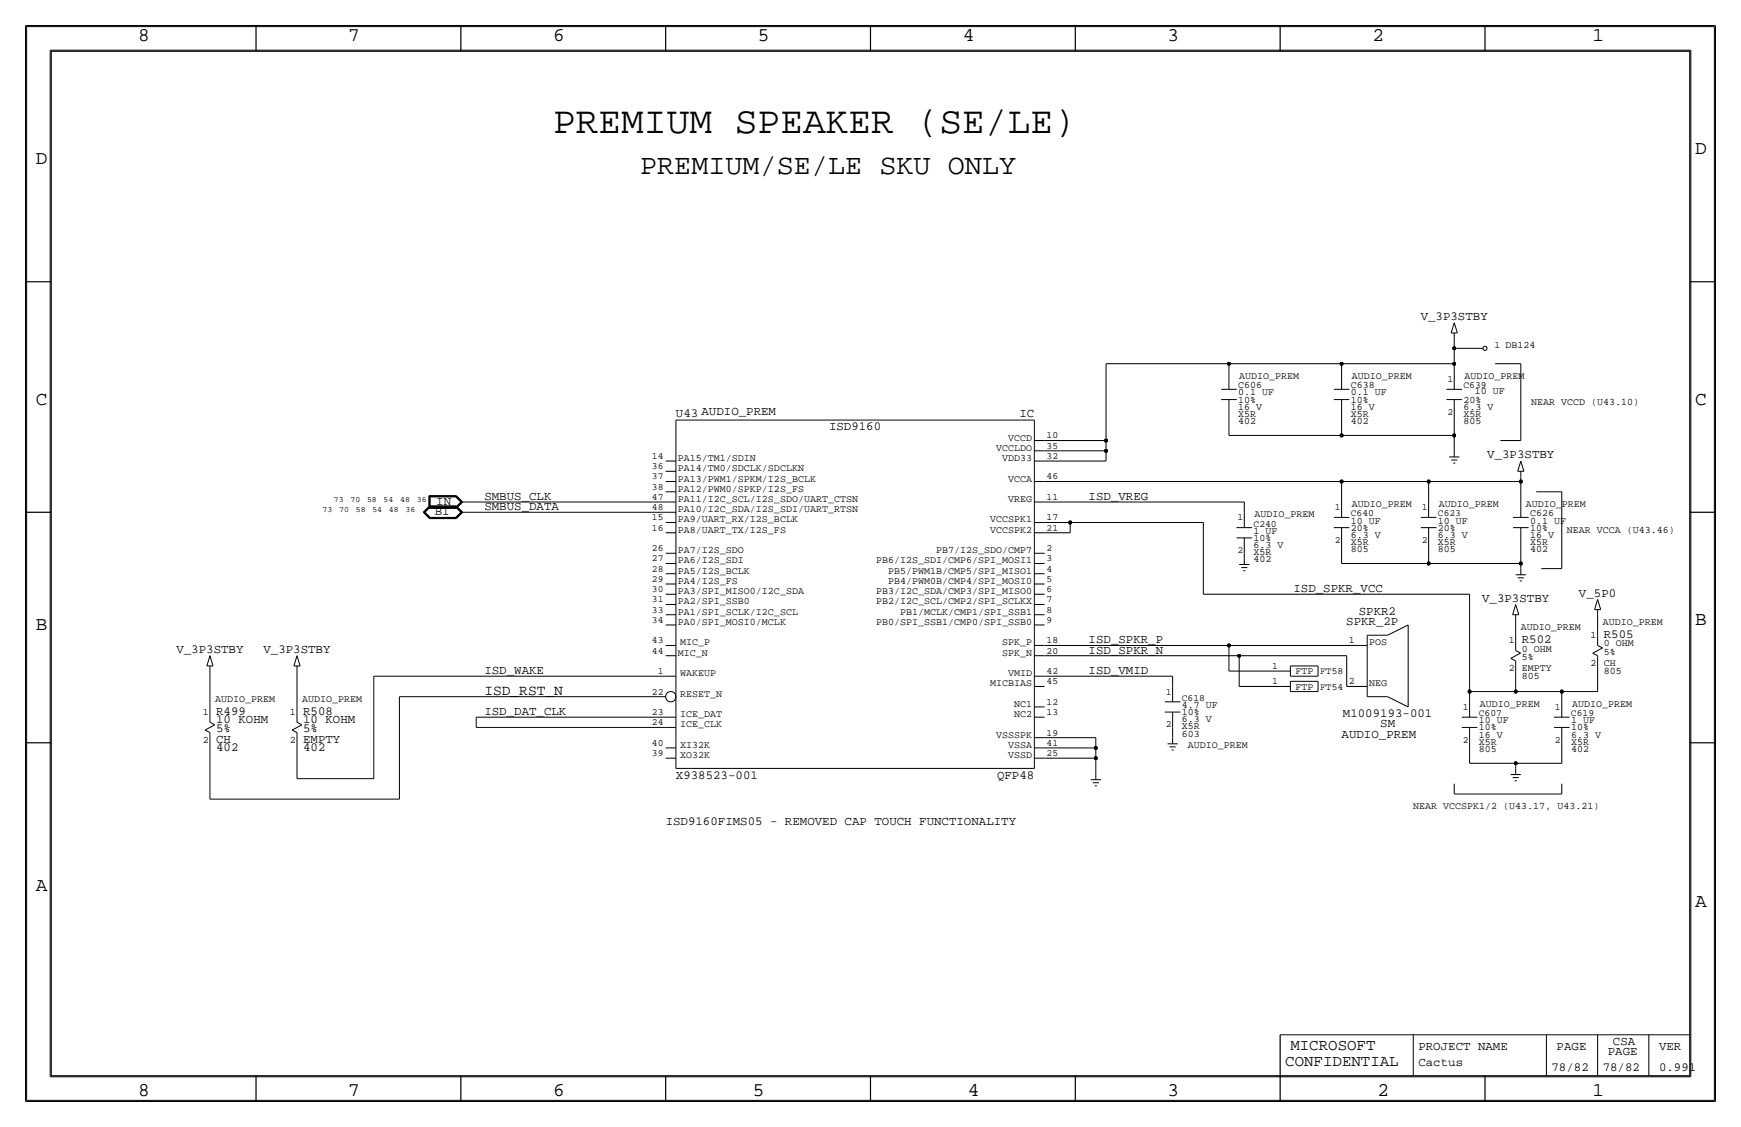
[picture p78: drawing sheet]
<svg xmlns="http://www.w3.org/2000/svg" width="432mm" height="279mm" viewBox="0 0 432 279" stroke-linecap="round" stroke-linejoin="round" font-family="sans-serif">
<defs><g id="words">
<text font-size="9.4" x="137.2" y="33">PREMIUM SPEAKER (SE/LE)</text>
<text font-size="7.1" x="158.7" y="43.2">PREMIUM/SE/LE SKU ONLY</text>
<g font-size="4.8">
<text x="34.3" y="10.2">8</text>
<text x="86.4" y="10.2">7</text>
<text x="137.2" y="10.2">6</text>
<text x="188" y="10.2">5</text>
<text x="238.8" y="10.2">4</text>
<text x="289.6" y="10.2">3</text>
<text x="340.4" y="10.2">2</text>
<text x="395" y="10.2">1</text>
<text x="8.9" y="40.6">D</text>
<text x="420.4" y="38.1">D</text>
<text x="8.9" y="100.3">C</text>
<text x="420.4" y="100.3">C</text>
<text x="420.4" y="154.9">B</text>
<text x="8.9" y="156.2">B</text>
<text x="8.9" y="221">A</text>
<text x="420.4" y="224.8">A</text>
<text x="34.3" y="271.8">8</text>
<text x="86.4" y="271.8">7</text>
<text x="137.2" y="271.8">6</text>
<text x="186.7" y="271.8">5</text>
<text x="240" y="271.8">4</text>
<text x="289.6" y="271.8">3</text>
<text x="341.6" y="271.8">2</text>
<text x="395" y="271.8">1</text>
</g>
<g font-size="3.9">
<text x="320" y="260.3">MICROSOFT</text>
<text x="318.8" y="264.2">CONFIDENTIAL</text>
</g>
<text font-size="3.6" x="120.1" y="172.2">ISD_RST_N</text>
<g font-size="3.1">
<text x="352.4" y="79.3">V_3P3STBY</text>
<text x="167.6" y="103.4">U43 AUDIO_PREM</text>
<text x="205.6" y="106.7">ISD9160</text>
<text x="252.8" y="103.4">IC</text>
<text x="368.9" y="113.6">V_3P3STBY</text>
<text x="108.2" y="125.2">IN</text>
<text x="120.1" y="124">SMBUS_CLK</text>
<text x="270" y="124">ISD_VREG</text>
<text x="107.8" y="127.8">BI</text>
<text x="120.1" y="126.5">SMBUS_DATA</text>
<text x="320.8" y="146.8">ISD_SPKR_VCC</text>
<text x="367.6" y="149.2">V_3P3STBY</text>
<text x="391.6" y="147.9">V_5P0</text>
<text x="333.9" y="154.9">SPKR_2P</text>
<text x="337" y="152.4">SPKR2</text>
<text x="43.7" y="161.9">V_3P3STBY</text>
<text x="65.3" y="161.9">V_3P3STBY</text>
<text x="270" y="159.5">ISD_SPKR_P</text>
<text x="377.4" y="159.5">R502</text>
<text x="397.8" y="158.2">R505</text>
<text x="120.1" y="167.1">ISD_WAKE</text>
<text x="270" y="162.1">ISD_SPKR_N</text>
<text x="270" y="167.1">ISD_VMID</text>
<text x="53.6" y="177.3">R499</text>
<text x="53.6" y="179.3">10 KOHM</text>
<text x="75.2" y="179.3">10 KOHM</text>
<text x="75.2" y="177.3">R508</text>
<text x="120.1" y="177.3">ISD_DAT_CLK</text>
<text x="333.1" y="177.8">M1009193-001</text>
<text x="53.6" y="181.4">5%</text>
<text x="53.6" y="184.2">CH</text>
<text x="75.2" y="184.1">EMPTY</text>
<text x="75.2" y="181.4">5%</text>
<text x="332.7" y="182.9">AUDIO_PREM</text>
<text x="342.3" y="180.3">SM</text>
<text x="53.6" y="186.2">402</text>
<text x="75.2" y="186.2">402</text>
<text x="167.6" y="193">X938523-001</text>
<text x="247.3" y="193">QFP48</text>
<text x="165.1" y="204.5">ISD9160FIMS05 - REMOVED CAP TOUCH FUNCTIONALITY</text>
<text x="351.8" y="260.3">PROJECT NAME</text>
<text x="386.1" y="260.3">PAGE</text>
<text x="398.8" y="261.6">PAGE</text>
<text x="400.1" y="259.1">CSA</text>
<text x="411.5" y="260.3">VER</text>
<text x="351.8" y="264.2">Cactus</text>
<text x="384.8" y="265.4">78/82</text>
<text x="397.5" y="265.4">78/82</text>
<text x="411.5" y="265.4">0.991</text>
</g>
<g font-size="2.5">
<text x="307.3" y="94">AUDIO_PREM</text>
<text x="335.3" y="94">AUDIO_PREM</text>
<text x="363.2" y="94">AUDIO_PREM</text>
<text x="307.1" y="96.3">C606</text>
<text x="307.1" y="101.6">16 V</text>
<text x="307.1" y="99.8">10%</text>
<text x="307.1" y="98">0.1 UF</text>
<text x="335" y="101.6">16 V</text>
<text x="335" y="98">0.1 UF</text>
<text x="335" y="99.8">10%</text>
<text x="335" y="96.3">C638</text>
<text x="363" y="99.8">20%</text>
<text x="363" y="101.6">6.3 V</text>
<text x="365.8" y="97.8">10 UF</text>
<text x="379.7" y="100.3">NEAR VCCD (U43.10)</text>
<text x="307.1" y="105.2">402</text>
<text x="307.1" y="103.4">X5R</text>
<text x="335" y="103.4">X5R</text>
<text x="335" y="105.2">402</text>
<text x="363" y="105.2">805</text>
<text x="363" y="103.4">X5R</text>
<text x="247.1" y="111.8">VCCLDO</text>
<text x="250.1" y="109.2">VCCD</text>
<text x="168.1" y="114.3">PA15/TM1/SDIN</text>
<text x="168.1" y="116.8">PA14/TM0/SDCLK/SDCLKN</text>
<text x="168.1" y="119.4">PA13/PWM1/SPKM/I2S_BCLK</text>
<text x="248.6" y="114.3">VDD33</text>
<text x="250.1" y="119.4">VCCA</text>
<text x="168.1" y="124.5">PA11/I2C_SCL/I2S_SDO/UART_CTSN</text>
<text x="168.1" y="121.9">PA12/PWM0/SPKP/I2S_FS</text>
<text x="250.1" y="124.5">VREG</text>
<text x="335.3" y="125.7">AUDIO_PREM</text>
<text x="356.9" y="125.7">AUDIO_PREM</text>
<text x="378.5" y="125.7">AUDIO_PREM</text>
<text x="168.1" y="127">PA10/I2C_SDA/I2S_SDI/UART_RTSN</text>
<text x="168.1" y="129.5">PA9/UART_RX/I2S_BCLK</text>
<text x="245.6" y="129.5">VCCSPK1</text>
<text x="311.1" y="128.3">AUDIO_PREM</text>
<text x="335" y="129.8">10 UF</text>
<text x="335" y="131.6">20%</text>
<text x="356.6" y="131.6">20%</text>
<text x="356.6" y="129.8">10 UF</text>
<text x="379.5" y="129.8">0.1 UF</text>
<text x="379.5" y="131.6">10%</text>
<text x="379.5" y="128">C626</text>
<text x="168.1" y="137.1">PA7/I2S_SDO</text>
<text x="168.1" y="132.1">PA8/UART_TX/I2S_FS</text>
<text x="232.2" y="137.2">PB7/I2S_SDO/CMP7</text>
<text x="245.6" y="132.1">VCCSPK2</text>
<text x="310.9" y="132.3">1 UF</text>
<text x="310.9" y="135.9">6.3 V</text>
<text x="310.9" y="137.7">X5R</text>
<text x="310.9" y="134.1">10%</text>
<text x="335" y="136.9">805</text>
<text x="335" y="135.1">X5R</text>
<text x="335" y="133.3">6.3 V</text>
<text x="356.6" y="133.3">6.3 V</text>
<text x="356.6" y="135.1">X5R</text>
<text x="356.6" y="136.9">805</text>
<text x="379.5" y="133.3">16 V</text>
<text x="379.5" y="135.1">X5R</text>
<text x="379.5" y="136.9">402</text>
<text x="388.6" y="132.1">NEAR VCCA (U43.46)</text>
<text x="168.1" y="139.7">PA6/I2S_SDI</text>
<text x="168.1" y="142.2">PA5/I2S_BCLK</text>
<text x="217.3" y="139.7">PB6/I2S_SDI/CMP6/SPI_MOSI1</text>
<text x="220.3" y="142.2">PB5/PWM1B/CMP5/SPI_MISO1</text>
<text x="310.9" y="139.4">402</text>
<text x="168.1" y="147.3">PA3/SPI_MISO0/I2C_SDA</text>
<text x="168.1" y="144.8">PA4/I2S_FS</text>
<text x="168.1" y="149.9">PA2/SPI_SSB0</text>
<text x="217.3" y="147.3">PB3/I2C_SDA/CMP3/SPI_MISO0</text>
<text x="217.3" y="149.9">PB2/I2C_SCL/CMP2/SPI_SCLKX</text>
<text x="220.3" y="144.8">PB4/PWM0B/CMP4/SPI_MOSI0</text>
<text x="168.1" y="154.9">PA0/SPI_MOSI0/MCLK</text>
<text x="168.1" y="152.4">PA1/SPI_SCLK/I2C_SCL</text>
<text x="217.3" y="154.9">PB0/SPI_SSB1/CMP0/SPI_SSB0</text>
<text x="223.3" y="152.4">PB1/MCLK/CMP1/SPI_SSB1</text>
<text x="397.5" y="154.9">AUDIO_PREM</text>
<text x="168.7" y="160">MIC_P</text>
<text x="248.6" y="160">SPK_P</text>
<text x="334.6" y="159.5">1</text>
<text x="339.6" y="160">POS</text>
<text x="374.2" y="159.5">1</text>
<text x="377.2" y="156.2">AUDIO_PREM</text>
<text x="377.4" y="161.5">0 OHM</text>
<text x="394.5" y="158.2">1</text>
<text x="397.8" y="160.3">0 OHM</text>
<text x="168.1" y="162.6">MIC_N</text>
<text x="168.7" y="167.6">WAKEUP</text>
<text x="248.6" y="162.6">SPK_N</text>
<text x="250.1" y="167.6">VMID</text>
<text x="321.3" y="167.1">FTP</text>
<text x="374.2" y="166.4">2</text>
<text x="377.4" y="166.4">EMPTY</text>
<text x="377.4" y="163.6">5%</text>
<text x="394.5" y="165.1">2</text>
<text x="397.8" y="162.3">5%</text>
<text x="397.8" y="165.1">CH</text>
<text x="397.8" y="167.1">805</text>
<text x="53.3" y="174">AUDIO_PREM</text>
<text x="74.9" y="174">AUDIO_PREM</text>
<text x="168.7" y="172.7">RESET_N</text>
<text x="245.6" y="170.2">MICBIAS</text>
<text x="321.3" y="170.9">FTP</text>
<text x="334.6" y="169.7">2</text>
<text x="339.6" y="170.2">NEG</text>
<text x="377.4" y="168.4">805</text>
<text x="50.3" y="177.3">1</text>
<text x="71.9" y="177.3">1</text>
<text x="168.7" y="177.8">ICE_DAT</text>
<text x="251.6" y="175.3">NC1</text>
<text x="251.6" y="177.8">NC2</text>
<text x="293.1" y="179.1">6.3 V</text>
<text x="293.1" y="177.3">10%</text>
<text x="293.1" y="175.5">4.7 UF</text>
<text x="366.8" y="179.3">10 UF</text>
<text x="367" y="175.3">AUDIO_PREM</text>
<text x="389.6" y="179.3">1 UF</text>
<text x="389.9" y="175.3">AUDIO_PREM</text>
<text x="50.3" y="184.1">2</text>
<text x="71.9" y="184.1">2</text>
<text x="168.7" y="185.4">XI32K</text>
<text x="168.7" y="180.3">ICE_CLK</text>
<text x="247.1" y="182.9">VSSSPK</text>
<text x="250.1" y="185.4">VSSA</text>
<text x="293.1" y="182.6">603</text>
<text x="293.1" y="180.8">X5R</text>
<text x="294.6" y="185.4">AUDIO_PREM</text>
<text x="366.8" y="184.7">X5R</text>
<text x="366.8" y="182.9">16 V</text>
<text x="366.8" y="181.1">10%</text>
<text x="389.6" y="181.1">10%</text>
<text x="389.6" y="182.9">6.3 V</text>
<text x="389.6" y="184.7">X5R</text>
<text x="168.7" y="188">XO32K</text>
<text x="250.1" y="188">VSSD</text>
<text x="366.8" y="186.4">805</text>
<text x="389.6" y="186.4">402</text>
<text x="350.5" y="200.7">NEAR VCCSPK1/2 (U43.17, U43.21)</text>
</g>
<g font-size="2.4">
<text x="370.7" y="86.4">1 DB124</text>
<text x="359" y="94.7">1</text>
<text x="363" y="96.3">C639</text>
<text x="359" y="102.9">2</text>
<text x="161.7" y="113.8">14</text>
<text x="259.6" y="113.8">32</text>
<text x="259.6" y="111.2">35</text>
<text x="259.6" y="108.7">10</text>
<text x="161.7" y="116.3">36</text>
<text x="161.7" y="118.9">37</text>
<text x="259.6" y="118.9">46</text>
<text x="161.7" y="121.4">38</text>
<text x="161.7" y="124">47</text>
<text x="259.6" y="123.9">11</text>
<text x="161.7" y="126.5">48</text>
<text x="161.7" y="129">15</text>
<text x="161.7" y="131.6">16</text>
<text x="259.6" y="131.6">21</text>
<text x="259.6" y="129">17</text>
<text x="306.9" y="129">1</text>
<text x="310.9" y="130.6">C240</text>
<text x="331" y="126.5">1</text>
<text x="335" y="128">C640</text>
<text x="352.6" y="126.5">1</text>
<text x="356.6" y="128">C623</text>
<text x="161.7" y="136.7">26</text>
<text x="259.6" y="136.6">2</text>
<text x="306.9" y="137.2">2</text>
<text x="331" y="134.6">2</text>
<text x="352.6" y="134.6">2</text>
<text x="161.7" y="139.2">27</text>
<text x="161.7" y="141.7">28</text>
<text x="259.6" y="139.2">3</text>
<text x="259.6" y="141.7">4</text>
<text x="161.7" y="144.3">29</text>
<text x="161.7" y="146.8">30</text>
<text x="161.7" y="149.4">31</text>
<text x="259.6" y="144.3">5</text>
<text x="259.6" y="146.8">6</text>
<text x="259.6" y="149.4">7</text>
<text x="161.7" y="151.9">33</text>
<text x="161.7" y="154.4">34</text>
<text x="259.6" y="151.9">8</text>
<text x="259.6" y="154.4">9</text>
<text x="161.7" y="159.5">43</text>
<text x="259.6" y="159.5">18</text>
<text x="161.7" y="162.1">44</text>
<text x="163.1" y="167.1">1</text>
<text x="259.6" y="167.1">42</text>
<text x="259.6" y="162">20</text>
<text x="315.5" y="165.9">1</text>
<text x="327.4" y="167.1">FT58</text>
<text x="161.7" y="172.2">22</text>
<text x="259.6" y="169.7">45</text>
<text x="289.1" y="172.2">1</text>
<text x="293.1" y="173.7">C618</text>
<text x="315.5" y="169.7">1</text>
<text x="327.4" y="170.9">FT54</text>
<text x="161.7" y="177.3">23</text>
<text x="161.7" y="179.8">24</text>
<text x="259.6" y="177.3">13</text>
<text x="259.6" y="174.8">12</text>
<text x="362.8" y="176">1</text>
<text x="366.8" y="177.5">C607</text>
<text x="385.7" y="176">1</text>
<text x="389.6" y="177.5">C619</text>
<text x="161.7" y="184.9">40</text>
<text x="259.6" y="182.4">19</text>
<text x="259.6" y="184.9">41</text>
<text x="289.1" y="180.3">2</text>
<text x="362.8" y="184.1">2</text>
<text x="385.7" y="184.1">2</text>
<text x="161.7" y="187.5">39</text>
<text x="259.6" y="187.4">25</text>
</g>
<g font-size="2">
<text x="82.8" y="124.5">73</text>
<text x="86.9" y="124.5">70</text>
<text x="91" y="124.5">58</text>
<text x="95.1" y="124.5">54</text>
<text x="99.3" y="124.5">48</text>
<text x="103.4" y="124.5">36</text>
<text x="80" y="127">73</text>
<text x="84.1" y="127">70</text>
<text x="88.2" y="127">58</text>
<text x="92.4" y="127">54</text>
<text x="96.5" y="127">48</text>
<text x="100.6" y="127">36</text>
</g>
</g></defs>
<!-- layer: Nets -->
<g fill="none" stroke="#000" stroke-width=".25">
<path d="M274.3 90.2h30.5zM274.3 90.2v19zM304.8 90.2h27.9zM304.8 90.2v2.5zM332.7 90.2v2.5zM332.7 90.2h28zM360.7 86.4h2.5zM360.7 83.8v2.6zM360.7 86.4v3.8zM360.7 90.2v2.5zM370.8 90.2h6.4zM377.2 90.2v19z"/>
<path d="M259.1 114.3h15.2zM259.1 109.2h15.2zM259.1 111.8h15.2zM259.1 119.4h73.6zM274.3 109.2v2.6zM274.3 111.8v2.5zM304.8 107.9h27.9zM304.8 102.9v5zM332.7 119.4h21.6zM332.7 119.4v5.1zM332.7 102.9v5.1zM332.7 107.9h28z"/>
<path d="M354.3 119.4h22.9zM354.3 119.4v5.1zM360.7 108v3.8zM360.7 102.9v5.1zM372.1 109.2h5.1zM377.2 118.1v1.3zM377.2 119.4v5.1zM116.8 124.5h48.3zM116.8 127h48.3zM259.1 124.5h49.5zM259.1 132.1h6.3zM259.1 129.5h6.3z"/>
<path d="M265.4 129.5v2.6zM265.4 129.5h33zM298.4 129.5v17.8zM308.6 124.5v2.5zM308.6 137.2v1.2zM332.7 139.7h21.6zM332.7 134.6v5.1zM354.3 139.7h22.9zM354.3 134.6v5.1zM377.2 139.7v1.3zM377.2 134.6v5.1zM381 121.9h6.3z"/>
<path d="M387.3 121.9v19.1zM298.4 147.3h66.1zM364.5 147.3v24.2zM375.9 153.7v5.1zM382.3 141h5zM396.2 152.4v5.1zM52.1 166.4v10.1zM73.7 166.4v10.1zM92.7 167.6h72.4zM92.7 167.6v25.4zM99.1 172.7h66zM99.1 172.7v25.4z"/>
<path d="M118.1 177.8h47zM118.1 177.8v2.5zM259.1 160h45.7zM259.1 162.6h48.2zM259.1 167.6h31.7zM290.8 167.6v2.6zM304.8 166.4h12.7zM304.8 160v6.4zM304.8 160h31.7zM307.3 162.6h26.7zM307.3 170.2h10.2zM307.3 162.6v7.6z"/>
<path d="M334 170.2h2.5zM334 162.6v7.6zM364.5 171.4h11.4zM364.5 171.4v2.6zM375.9 166.4v5.1zM375.9 171.4h11.4zM387.3 171.4h8.9zM387.3 171.4v2.6zM396.2 165.1v6.3zM52.1 184.1v14zM52.1 198.1h47zM73.7 184.1v8.9z"/>
<path d="M73.7 193h19zM118.1 180.3h47zM259.1 188h12.7zM259.1 185.4h12.7zM259.1 182.9h12.7zM271.8 185.4v2.6zM271.8 188v3.8zM271.8 182.9v2.5zM290.8 180.3v2.6zM360.7 196.8h26.6zM360.7 194.3v2.6zM364.5 184.1v5.1z"/>
<path d="M364.5 189.2h11.4zM375.9 189.2v1.3zM375.9 189.2h11.4zM387.3 194.3v2.5zM387.3 184.1v5.1z"/>
</g>
<g fill="#000" stroke="#000" stroke-width=".25">
<circle cx="304.8" cy="90.2" r=".41"/>
<circle cx="332.7" cy="90.2" r=".41"/>
<circle cx="360.7" cy="86.4" r=".41"/>
<circle cx="360.7" cy="90.2" r=".41"/>
<circle cx="274.3" cy="109.2" r=".41"/>
<circle cx="274.3" cy="111.8" r=".41"/>
<circle cx="332.7" cy="108" r=".41"/>
<circle cx="332.7" cy="119.4" r=".41"/>
<circle cx="354.3" cy="119.4" r=".41"/>
<circle cx="360.7" cy="108" r=".41"/>
<circle cx="377.2" cy="119.4" r=".41"/>
<circle cx="265.4" cy="129.5" r=".41"/>
<circle cx="354.3" cy="139.7" r=".41"/>
<circle cx="377.2" cy="139.7" r=".41"/>
<circle cx="304.8" cy="160" r=".41"/>
<circle cx="307.3" cy="162.6" r=".41"/>
<circle cx="364.5" cy="171.5" r=".41"/>
<circle cx="375.9" cy="171.5" r=".41"/>
<circle cx="387.3" cy="171.5" r=".41"/>
<circle cx="271.8" cy="185.4" r=".41"/>
<circle cx="271.8" cy="188" r=".41"/>
<circle cx="375.9" cy="189.2" r=".41"/>
</g>
<!-- layer: Components -->
<g fill="none" stroke="#000" stroke-width=".25">
<path d="M302.9 96.5h3.8zM302.9 99.1h3.8zM304.8 92.7v3.8zM304.8 99.1v3.8zM330.8 96.5h3.9zM330.8 99.1h3.9zM332.7 92.7v3.8zM332.7 99.1v3.8zM358.7 96.5h3.9zM358.7 99.1h3.9zM359.9 82.5h1.5zM360.7 80l-.8 2.5z"/>
<path d="M360.7 82.5v1.3zM360.7 80l.7 2.5zM360.7 92.7v3.8zM360.7 99.1v3.8zM363.2 86.4h4.5zM165.1 114.3h2.5zM165.1 116.8h2.5zM165.1 119.4h2.5zM167.6 104.1h88.9zM167.6 104.1v86.4zM256.5 104.1v86.4zM256.5 111.8h2.6z"/>
<path d="M256.5 119.4h2.6zM256.5 114.3h2.6zM256.5 109.2h2.6zM359.4 113.3h2.5zM359.9 114h1.5zM360.4 114.8h.5zM360.7 111.8v1.5zM376.4 116.8h1.6zM377.2 116.8v1.3zM377.2 114.3l.8 2.5zM377.2 114.3l-.8 2.5zM105 127l1.5 1.6z"/>
<path d="M105 127l1.5-1.6zM105.1 127l1.5 1.5zM105.1 127l1.5-1.5zM105.3 127l1.3-1.4zM105.3 127l1.3 1.4zM105.4 127l1.3 1.3zM105.4 127l1.3-1.3zM106.4 122.9h6.8zM106.4 122.9v3.1zM106.4 126h6.8zM106.5 123h6.6zM106.5 123v2.9z"/>
<path d="M106.5 125.9h6.6zM106.5 125.4h6.7zM106.5 128.6h6.7zM106.6 128.5h6.5zM106.6 123.1v2.7zM106.6 125.8h6.5zM106.6 125.5h6.5zM106.6 123.1h6.5zM106.6 125.6h6.5zM106.6 128.4h6.5zM106.7 123.2h6.3zM106.7 123.2v2.5z"/>
<path d="M106.7 125.7h6.3zM106.7 128.3h6.3zM113 125.7l1.3-1.2zM113 128.3l1.3-1.3zM113 123.2l1.3 1.3zM113 125.7l1.3 1.3zM113.1 125.8l1.4-1.3zM113.1 128.4l1.4-1.4zM113.1 123.1l1.4 1.4zM113.1 125.6l1.4 1.4zM113.1 123l1.5 1.5zM113.1 125.5l1.5 1.5z"/>
<path d="M113.1 125.9l1.5-1.4zM113.1 128.5l1.5-1.5zM113.2 122.9l1.6 1.6zM113.2 125.4l1.6 1.6zM113.2 126l1.6-1.5zM113.2 128.6l1.6-1.6zM114.3 124.5h2.5zM114.3 127h2.5zM165.1 127h2.5zM165.1 124.5h2.5zM165.1 129.5h2.5zM165.1 121.9h2.5z"/>
<path d="M165.1 137.2h2.5zM165.1 139.7h2.5zM165.1 132.1h2.5zM256.5 137.2h2.6zM256.5 139.7h2.6zM256.5 124.5h2.6zM256.5 129.5h2.6zM256.5 132.1h2.6zM306.7 130.8h3.8zM306.7 133.3h3.8zM307.3 140h2.6zM308.6 127v3.8z"/>
<path d="M308.6 133.4v3.8zM308.6 138.4v1.6zM330.8 128.3h3.9zM330.8 130.8h3.9zM332.7 124.5v3.8zM332.7 130.8v3.8zM352.4 128.3h3.9zM352.4 130.8h3.9zM354.3 124.5v3.8zM354.3 130.8v3.8zM375.3 128.3h3.8zM375.3 130.8h3.8z"/>
<path d="M377.2 124.5v3.8zM377.2 130.8v3.8zM165.1 154.9h2.5zM165.1 152.4h2.5zM165.1 147.3h2.5zM165.1 144.8h2.5zM165.1 149.9h2.5zM165.1 142.2h2.5zM256.5 142.2h2.6zM256.5 144.8h2.6zM256.5 147.3h2.6zM256.5 149.9h2.6z"/>
<path d="M256.5 154.9h2.6zM256.5 152.4h2.6zM307.8 140.7h1.6zM308.4 141.5h.5zM339.1 157.5h5.1zM339.1 157.5v15.2zM344.2 157.5l5-2.6zM349.2 154.9v20.4zM375.2 152.4h1.5zM375.9 149.9l-.7 2.5zM375.9 152.4v1.3zM375.9 149.9l.8 2.5z"/>
<path d="M375.9 158.7v2.6zM375.9 142.5h2.6zM376.4 143.3h1.6zM376.9 144h.5zM377.2 141v1.5zM395.5 151.1h1.5zM396.2 151.1v1.3zM396.2 148.6l.8 2.5zM396.2 157.5v2.5zM396.2 148.6l-.7 2.5zM51.3 165.1h1.5zM52.1 162.6l-.8 2.5z"/>
<path d="M52.1 165.1v1.3zM52.1 162.6l.7 2.5zM52.1 176.5v2.6zM52.1 179.1l1.2 .6zM72.9 165.1h1.5zM73.7 162.6l-.8 2.5zM73.7 165.1v1.3zM73.7 162.6l.7 2.5zM73.7 176.5v2.6zM73.7 179.1l1.2 .6zM165.1 177.8h2.5zM165.1 167.6h2.5z"/>
<path d="M165.1 160h2.5zM165.1 162.6h2.5zM256.5 160h2.6zM256.5 162.6h2.6zM256.5 167.6h2.6zM256.5 170.2h2.6zM256.5 175.3h2.6zM256.5 177.8h2.6zM288.9 174h3.9zM288.9 176.5h3.9zM290.8 170.2v3.8zM290.8 176.5v3.8z"/>
<path d="M317.5 166.4h2.5zM317.5 170.2h2.5zM320 167.6h6.9zM320 165.1v2.5zM320 165.1h6.9zM320 171.4h6.9zM320 168.9v2.5zM320 168.9h6.9zM326.9 165.1v2.5zM326.9 168.9v2.5zM336.5 170.2h2.6zM336.5 160h2.6z"/>
<path d="M339.1 172.7h5.1zM344.2 172.7l5 2.6zM362.6 177.8h3.8zM364.5 174v3.8zM374.7 163.2l2.4-1.3zM374.7 163.2l1.2 .6zM375.9 163.8v2.6zM375.9 161.3l1.2 .6zM385.4 177.8h3.9zM387.3 174v3.8zM395 162l2.5-1.4zM395 162l1.2 .6z"/>
<path d="M396.2 162.6v2.5zM396.2 160l1.3 .6zM50.9 181l1.2 .6zM50.9 181l2.4-1.3zM52.1 181.6v2.5zM72.4 181l1.3 .6zM72.4 181l2.5-1.3zM73.7 181.6v2.5zM165.1 188h2.5zM165.1 185.4h2.5zM165.1 180.3h2.5zM167.6 190.5h88.9z"/>
<path d="M256.5 185.4h2.6zM256.5 182.9h2.6zM256.5 188h2.6zM270.5 193.3h2.5zM271 194.1h1.5zM271.5 194.8h.5zM271.8 191.8v1.5zM289.6 184.4h2.5zM290.1 185.2h1.5zM290.6 185.9h.5zM290.8 182.9v1.5zM362.6 180.3h3.8z"/>
<path d="M364.5 180.3v3.8zM374.6 192h2.6zM375.2 192.8h1.5zM375.7 193.5h.5zM375.9 190.5v1.5zM385.4 180.3h3.9zM387.3 180.3v3.8z"/>
<circle cx="368.3" cy="86.4" r=".51"/>
<circle cx="166.4" cy="172.7" r="1.28"/>
</g>
<!-- layer: Page Border and Title Block -->
<g fill="none" stroke="#000" stroke-width=".25">
<path d="M6.6 6.6h418.6zM6.6 6.6v266.2zM12.4 12.4h407zM12.4 12.4v254.6zM419.4 12.4v254.6zM425.2 6.6v266.2zM317.5 256.5h101.6zM350.5 256.5v10.2zM383.5 256.5v10.2zM396.2 256.5v10.2zM408.9 256.5v10.2zM6.6 272.8h418.6z"/>
<path d="M12.4 267h407z"/>
</g>
<g fill="none" stroke="#000" stroke-width=".3">
<path d="M6.3 6.4v266.7zM6.4 6.4h419zM12.7 12.7h406.4zM12.7 12.7v254zM63.5 6.4v6.3zM114.3 6.4v6.3zM165.1 6.4v6.3zM215.9 6.3v6.4zM266.7 6.4v6.3zM317.5 6.4v6.3zM368.3 6.4v6.3zM419.1 12.7v254z"/>
<path d="M425.4 6.4v266.7zM6.3 69.8h6.4zM419.1 69.8h6.3zM6.3 127h6.4zM419.1 127h6.3zM6.3 184.1h6.4zM419.1 184.1h6.3zM317.5 256.5v16.6zM6.4 273h419zM12.7 266.7h406.4zM63.5 266.7v6.3zM114.3 266.7v6.3z"/>
<path d="M165.1 266.7v6.3zM215.9 266.7v6.3zM266.7 266.7v6.3zM368.3 266.7v6.3z"/>
</g>
<use href="#words"/>
</svg>
